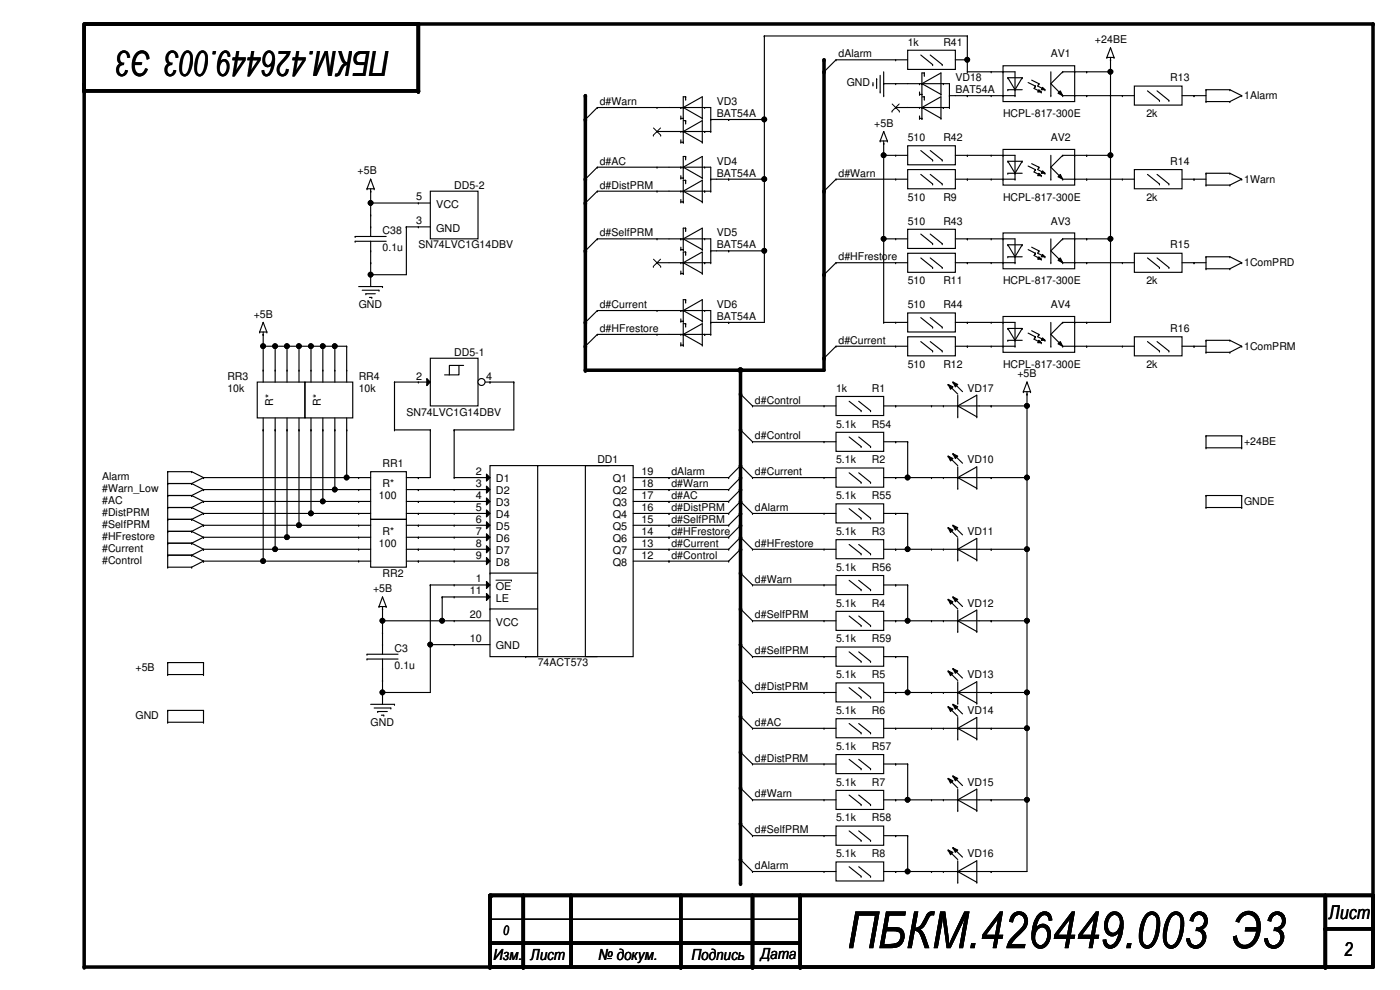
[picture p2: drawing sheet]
<svg xmlns="http://www.w3.org/2000/svg" width="420mm" height="297mm" viewBox="0 0 420 297" stroke-linecap="round" stroke-linejoin="round" font-family="sans-serif">
<defs><g id="words">
<text font-size="15.4" x="254.2" y="284.5">ПБКМ.426449.003 Э3</text>
<text font-size="10.4" x="116.9" y="15.3" transform="rotate(180 116.9 15.3)">ПБКМ.426449.003 Э3</text>
<g font-size="5.7">
<text x="398.8" y="275.7">Лист</text>
<text x="403.3" y="286.8">2</text>
</g>
<g font-size="4.6">
<text x="228.3" y="287.7">Дата</text>
<text x="148.1" y="288">Изм. Лист</text>
<text x="179.6" y="288">№ докум.</text>
<text x="207.5" y="288">Подпись</text>
</g>
<text font-size="3.9" x="151" y="280.5">0</text>
<g font-size="3.2">
<text x="251.6" y="17.2">dAlarm</text>
<text x="272.4" y="13.7">1k</text>
<text x="283.1" y="13.7">R41</text>
<text x="315.4" y="17.2">AV1</text>
<text x="328.6" y="13">+24BE</text>
<text x="254.1" y="25.8">GND</text>
<text x="286.7" y="24.4">VD18</text>
<text x="286.7" y="28">BAT54A</text>
<text x="351.2" y="24.4">R13</text>
<text x="373.4" y="29.8">1Alarm</text>
<text x="180" y="31.5">d#Warn</text>
<text x="215.1" y="31.6">VD3</text>
<text x="215.1" y="35.1">BAT54A</text>
<text x="301" y="35.1">HCPL-817-300E</text>
<text x="344" y="35.1">2k</text>
<text x="262.4" y="38">+5B</text>
<text x="272.4" y="42.3">510</text>
<text x="283.1" y="42.3">R42</text>
<text x="315.4" y="42.3">AV2</text>
<text x="107.3" y="52.3">+5B</text>
<text x="180" y="49.4">d#AC</text>
<text x="215.1" y="49.5">VD4</text>
<text x="215.1" y="53">BAT54A</text>
<text x="251.6" y="53">d#Warn</text>
<text x="351.2" y="49.5">R14</text>
<text x="136.3" y="56.6">DD5-2</text>
<text x="180" y="56.6">d#DistPRM</text>
<text x="373.4" y="54.9">1Warn</text>
<text x="124.9" y="60.2">5</text>
<text x="130.9" y="62.4">VCC</text>
<text x="272.4" y="60.2">510</text>
<text x="283.1" y="60.2">R9</text>
<text x="301" y="60.2">HCPL-817-300E</text>
<text x="344" y="60.2">2k</text>
<text x="114.8" y="70.2">C38</text>
<text x="124.9" y="67.3">3</text>
<text x="130.9" y="69.5">GND</text>
<text x="180" y="71">d#SelfPRM</text>
<text x="215.1" y="71">VD5</text>
<text x="272.4" y="67.4">510</text>
<text x="283.1" y="67.4">R43</text>
<text x="315.4" y="67.4">AV3</text>
<text x="114.8" y="75.3">0.1u</text>
<text x="125.5" y="74.5">SN74LVC1G14DBV</text>
<text x="215.1" y="74.5">BAT54A</text>
<text x="351.2" y="74.5">R15</text>
<text x="251.6" y="78.1">d#HFrestore</text>
<text x="373.4" y="79.9">1ComPRD</text>
<text x="272.4" y="85.3">510</text>
<text x="283.1" y="85.3">R11</text>
<text x="301" y="85.3">HCPL-817-300E</text>
<text x="344" y="85.3">2k</text>
<text x="76.1" y="95.3">+5B</text>
<text x="107.6" y="92.5">GND</text>
<text x="180" y="92.5">d#Current</text>
<text x="215.1" y="92.5">VD6</text>
<text x="272.4" y="92.5">510</text>
<text x="283.1" y="92.5">R44</text>
<text x="315.4" y="92.5">AV4</text>
<text x="180" y="99.6">d#HFrestore</text>
<text x="215.1" y="96.1">BAT54A</text>
<text x="351.2" y="99.6">R16</text>
<text x="136.3" y="106.8">DD5-1</text>
<text x="251.6" y="103.2">d#Current</text>
<text x="373.4" y="105">1ComPRM</text>
<text x="68.2" y="114">RR3</text>
<text x="107.6" y="114">RR4</text>
<text x="124.9" y="113.9">2</text>
<text x="146" y="113.9">4</text>
<text x="272.4" y="110.4">510</text>
<text x="283.1" y="110.4">R12</text>
<text x="301" y="110.4">HCPL-817-300E</text>
<text x="305.3" y="113.2">+5B</text>
<text x="344" y="110.4">2k</text>
<text x="68.2" y="117.5">10k</text>
<text x="107.6" y="117.5">10k</text>
<text x="250.9" y="117.5">1k</text>
<text x="261.7" y="117.5">R1</text>
<text x="290.3" y="117.5">VD17</text>
<text x="81.9" y="121.8" transform="rotate(-90 81.9 121.8)">R*</text>
<text x="96.3" y="121.8" transform="rotate(-90 96.3 121.8)">R*</text>
<text x="122" y="124.7">SN74LVC1G14DBV</text>
<text x="226.6" y="121.1">d#Control</text>
<text x="226.6" y="131.8">d#Control</text>
<text x="250.9" y="128.3">5.1k</text>
<text x="261.7" y="128.3">R54</text>
<text x="373.4" y="133.6">+24BE</text>
<text x="114.8" y="140.1">RR1</text>
<text x="142.8" y="142.5">2</text>
<text x="179.3" y="139">DD1</text>
<text x="192.5" y="142.5">19</text>
<text x="201.5" y="142.6">dAlarm</text>
<text x="226.6" y="142.6">d#Current</text>
<text x="250.9" y="139">5.1k</text>
<text x="261.7" y="139">R2</text>
<text x="290.3" y="139">VD10</text>
<text x="30.6" y="144">Alarm</text>
<text x="30.6" y="147.6">#Warn_Low</text>
<text x="113.7" y="149.8">100</text>
<text x="114.8" y="146.2">R*</text>
<text x="142.8" y="146.1">3</text>
<text x="142.8" y="149.7">4</text>
<text x="148.8" y="144.7">D1</text>
<text x="148.8" y="148.3">D2</text>
<text x="184" y="144.7">Q1</text>
<text x="184" y="148.3">Q2</text>
<text x="192.5" y="146.1">18</text>
<text x="192.5" y="149.7">17</text>
<text x="201.5" y="146.2">d#Warn</text>
<text x="201.5" y="149.7">d#AC</text>
<text x="250.9" y="149.8">5.1k</text>
<text x="261.7" y="149.8">R55</text>
<text x="30.6" y="151.2">#AC</text>
<text x="30.6" y="154.8">#DistPRM</text>
<text x="142.8" y="153.3">5</text>
<text x="148.8" y="151.9">D3</text>
<text x="148.8" y="155.5">D4</text>
<text x="184" y="151.9">Q3</text>
<text x="184" y="155.5">Q4</text>
<text x="192.5" y="153.3">16</text>
<text x="201.5" y="153.3">d#DistPRM</text>
<text x="226.6" y="153.3">dAlarm</text>
<text x="373.4" y="151.6">GNDE</text>
<text x="30.6" y="158.4">#SelfPRM</text>
<text x="30.6" y="161.9">#HFrestore</text>
<text x="114.8" y="160.5">R*</text>
<text x="142.8" y="156.8">6</text>
<text x="142.8" y="160.4">7</text>
<text x="148.8" y="159">D5</text>
<text x="184" y="159">Q5</text>
<text x="192.5" y="156.8">15</text>
<text x="192.5" y="160.4">14</text>
<text x="201.5" y="156.9">d#SelfPRM</text>
<text x="201.5" y="160.5">d#HFrestore</text>
<text x="250.9" y="160.5">5.1k</text>
<text x="261.7" y="160.5">R3</text>
<text x="290.3" y="160.5">VD11</text>
<text x="30.6" y="165.5">#Current</text>
<text x="113.7" y="164.1">100</text>
<text x="142.8" y="164">8</text>
<text x="142.8" y="167.6">9</text>
<text x="148.8" y="162.6">D6</text>
<text x="148.8" y="166.2">D7</text>
<text x="184" y="162.6">Q6</text>
<text x="184" y="166.2">Q7</text>
<text x="192.5" y="164">13</text>
<text x="192.5" y="167.6">12</text>
<text x="201.5" y="164.1">d#Current</text>
<text x="201.5" y="167.6">d#Control</text>
<text x="226.6" y="164.1">d#HFrestore</text>
<text x="30.6" y="169.1">#Control</text>
<text x="114.8" y="173.1">RR2</text>
<text x="148.8" y="169.8">D8</text>
<text x="184" y="169.8">Q8</text>
<text x="250.9" y="171.2">5.1k</text>
<text x="261.7" y="171.2">R56</text>
<text x="112" y="177.7">+5B</text>
<text x="141" y="178.4">11</text>
<text x="142.8" y="174.8">1</text>
<text x="148.8" y="177">OE</text>
<text x="226.6" y="174.8">d#Warn</text>
<text x="141" y="185.5">20</text>
<text x="148.8" y="180.6">LE</text>
<text x="226.6" y="185.5">d#SelfPRM</text>
<text x="250.9" y="182">5.1k</text>
<text x="261.7" y="182">R4</text>
<text x="290.3" y="182">VD12</text>
<text x="148.8" y="187.7">VCC</text>
<text x="118.4" y="195.6">C3</text>
<text x="141" y="192.7">10</text>
<text x="148.8" y="194.9">GND</text>
<text x="226.6" y="196.3">d#SelfPRM</text>
<text x="250.9" y="192.7">5.1k</text>
<text x="261.7" y="192.7">R59</text>
<text x="40.7" y="201.3">+5B</text>
<text x="118.4" y="200.6">0.1u</text>
<text x="161.4" y="199.9">74ACT573</text>
<text x="250.9" y="203.5">5.1k</text>
<text x="261.7" y="203.5">R5</text>
<text x="290.3" y="203.5">VD13</text>
<text x="226.6" y="207.1">d#DistPRM</text>
<text x="40.7" y="215.6">GND</text>
<text x="250.9" y="214.2">5.1k</text>
<text x="261.7" y="214.2">R6</text>
<text x="290.3" y="214.2">VD14</text>
<text x="111.2" y="217.8">GND</text>
<text x="226.6" y="217.8">d#AC</text>
<text x="250.9" y="225">5.1k</text>
<text x="261.7" y="225">R57</text>
<text x="226.6" y="228.5">d#DistPRM</text>
<text x="226.6" y="239.3">d#Warn</text>
<text x="250.9" y="235.7">5.1k</text>
<text x="261.7" y="235.7">R7</text>
<text x="290.3" y="235.7">VD15</text>
<text x="226.6" y="250">d#SelfPRM</text>
<text x="250.9" y="246.5">5.1k</text>
<text x="261.7" y="246.5">R58</text>
<text x="250.9" y="257.2">5.1k</text>
<text x="261.7" y="257.2">R8</text>
<text x="290.3" y="257.2">VD16</text>
<text x="226.6" y="260.8">dAlarm</text>
</g>
</g></defs>
<g fill="none" stroke="#000" stroke-width="1.1">
<path d="M25.3 7.2h386.8v283h-386.8v-282.6M125.5 7.2v20.1h-100.2M247.3 17.9v93.2h-71.6v-82.4M222.2 111.1v153.9M147.1 268.6v21.6M147.4 268.6h264.7M157 268.6v21.6M171.4 268.6v21.2M204.3 268.6v21.6M225.8 268.6v21.6M240.1 268.6v21.6M397.8 278.7h14.3"/>
<path d="M397.8 268.6v21.6M147.1 283h93"/>
</g>
<g fill="#000">
<circle cx="125.5" cy="7.2" r=".53"/>
<circle cx="229.4" cy="10.8" r=".17"/>
<circle cx="247.3" cy="17.9" r=".53"/>
<circle cx="250.9" cy="17.9" r=".17"/>
<circle cx="268.8" cy="17.9" r=".17"/>
<circle cx="279.9" cy="19.4" r=".17"/>
<circle cx="282.8" cy="19.4" r=".17"/>
<circle cx="290.3" cy="17.9" r=".17"/>
<circle cx="290.3" cy="10.8" r=".17"/>
<circle cx="332.2" cy="17.2" r=".17"/>
<circle cx="333.3" cy="17.9" r=".17"/>
<circle cx="333.3" cy="14.4" r=".17"/>
<circle cx="334.3" cy="17.2" r=".17"/>
<circle cx="412.1" cy="7.2" r=".53"/>
<circle cx="25.3" cy="25.1" r=".53"/>
<circle cx="25.3" cy="27.3" r=".53"/>
<circle cx="125.5" cy="27.3" r=".53"/>
<circle cx="175.7" cy="28.7" r=".53"/>
<circle cx="175.7" cy="35.9" r=".53"/>
<circle cx="175.7" cy="35.9" r=".17"/>
<circle cx="179.3" cy="32.3" r=".17"/>
<circle cx="197.2" cy="32.3" r=".17"/>
<circle cx="197.2" cy="39.5" r=".17"/>
<circle cx="204.3" cy="35.5" r=".17"/>
<circle cx="204.3" cy="39.5" r=".17"/>
<circle cx="204.3" cy="32.3" r=".17"/>
<circle cx="205.1" cy="32.3" r=".17"/>
<circle cx="205.1" cy="35.5" r=".17"/>
<circle cx="205.1" cy="39.5" r=".17"/>
<circle cx="205.8" cy="36.2" r=".17"/>
<circle cx="205.8" cy="36.9" r=".17"/>
<circle cx="205.8" cy="29" r=".17"/>
<circle cx="205.8" cy="29.8" r=".17"/>
<circle cx="210.8" cy="35.5" r=".17"/>
<circle cx="211.5" cy="39.5" r=".17"/>
<circle cx="211.5" cy="32.3" r=".17"/>
<circle cx="213.3" cy="35.9" r=".17"/>
<circle cx="213.3" cy="39.5" r=".17"/>
<circle cx="218.7" cy="35.9" r=".17"/>
<circle cx="229.4" cy="35.9" r=".17"/>
<circle cx="247.3" cy="21.5" r=".53"/>
<circle cx="247.3" cy="21.5" r=".17"/>
<circle cx="262" cy="25.5" r=".17"/>
<circle cx="263.1" cy="23.7" r=".17"/>
<circle cx="264.1" cy="27.6" r=".17"/>
<circle cx="265.2" cy="39.5" r=".17"/>
<circle cx="265.2" cy="25.1" r=".17"/>
<circle cx="265.2" cy="28.7" r=".17"/>
<circle cx="268.8" cy="32.3" r=".17"/>
<circle cx="268.8" cy="25.1" r=".17"/>
<circle cx="276" cy="25.1" r=".17"/>
<circle cx="276" cy="28.3" r=".17"/>
<circle cx="276" cy="32.3" r=".17"/>
<circle cx="276" cy="35.5" r=".17"/>
<circle cx="276.7" cy="28.3" r=".17"/>
<circle cx="276.7" cy="32.3" r=".17"/>
<circle cx="276.7" cy="25.1" r=".17"/>
<circle cx="276.7" cy="35.5" r=".17"/>
<circle cx="277.4" cy="21.9" r=".17"/>
<circle cx="277.4" cy="29.8" r=".17"/>
<circle cx="277.4" cy="22.6" r=".17"/>
<circle cx="277.4" cy="29" r=".17"/>
<circle cx="282.4" cy="28.3" r=".17"/>
<circle cx="282.4" cy="35.5" r=".17"/>
<circle cx="283.1" cy="32.3" r=".17"/>
<circle cx="283.1" cy="25.1" r=".17"/>
<circle cx="284.9" cy="32.3" r=".17"/>
<circle cx="284.9" cy="28.7" r=".17"/>
<circle cx="290.3" cy="28.7" r=".17"/>
<circle cx="290.3" cy="21.5" r=".17"/>
<circle cx="297.5" cy="28.7" r=".17"/>
<circle cx="297.5" cy="21.5" r=".17"/>
<circle cx="301" cy="28.7" r=".17"/>
<circle cx="301" cy="21.5" r=".17"/>
<circle cx="302.5" cy="23.3" r=".17"/>
<circle cx="302.5" cy="26.9" r=".17"/>
<circle cx="304.6" cy="28.7" r=".17"/>
<circle cx="304.6" cy="26.9" r=".17"/>
<circle cx="306.8" cy="23.3" r=".17"/>
<circle cx="310.7" cy="25.8" r=".17"/>
<circle cx="311.8" cy="25.1" r=".17"/>
<circle cx="312.5" cy="27.6" r=".17"/>
<circle cx="313.6" cy="26.9" r=".17"/>
<circle cx="315.4" cy="28.7" r=".17"/>
<circle cx="318.9" cy="28.7" r=".17"/>
<circle cx="318.9" cy="21.5" r=".17"/>
<circle cx="322.5" cy="28.7" r=".17"/>
<circle cx="322.5" cy="21.5" r=".17"/>
<circle cx="326.1" cy="28.7" r=".17"/>
<circle cx="326.1" cy="21.5" r=".17"/>
<circle cx="333.3" cy="21.5" r=".17"/>
<circle cx="336.8" cy="28.7" r=".17"/>
<circle cx="348" cy="30.1" r=".17"/>
<circle cx="350.8" cy="30.1" r=".17"/>
<circle cx="358.3" cy="28.7" r=".17"/>
<circle cx="361.9" cy="26.9" r=".17"/>
<circle cx="361.9" cy="30.5" r=".17"/>
<circle cx="369.1" cy="26.9" r=".17"/>
<circle cx="369.1" cy="30.5" r=".17"/>
<circle cx="372.6" cy="28.7" r=".17"/>
<circle cx="110.1" cy="56.6" r=".17"/>
<circle cx="111.2" cy="57.4" r=".17"/>
<circle cx="111.2" cy="53.8" r=".17"/>
<circle cx="112.3" cy="56.6" r=".17"/>
<circle cx="175.7" cy="53.8" r=".53"/>
<circle cx="175.7" cy="53.8" r=".17"/>
<circle cx="179.3" cy="50.2" r=".17"/>
<circle cx="179.3" cy="57.4" r=".17"/>
<circle cx="197.2" cy="50.2" r=".17"/>
<circle cx="197.2" cy="57.4" r=".17"/>
<circle cx="204.3" cy="50.2" r=".17"/>
<circle cx="204.3" cy="42.7" r=".17"/>
<circle cx="204.3" cy="57.4" r=".17"/>
<circle cx="204.3" cy="53.4" r=".17"/>
<circle cx="205.1" cy="42.7" r=".17"/>
<circle cx="205.1" cy="50.2" r=".17"/>
<circle cx="205.1" cy="53.4" r=".17"/>
<circle cx="205.1" cy="57.4" r=".17"/>
<circle cx="205.8" cy="47.7" r=".17"/>
<circle cx="205.8" cy="54.1" r=".17"/>
<circle cx="205.8" cy="46.9" r=".17"/>
<circle cx="205.8" cy="54.8" r=".17"/>
<circle cx="210.8" cy="42.7" r=".17"/>
<circle cx="210.8" cy="53.4" r=".17"/>
<circle cx="211.5" cy="57.4" r=".17"/>
<circle cx="211.5" cy="50.2" r=".17"/>
<circle cx="213.3" cy="53.8" r=".17"/>
<circle cx="213.3" cy="57.4" r=".17"/>
<circle cx="218.7" cy="53.8" r=".17"/>
<circle cx="229.4" cy="53.8" r=".17"/>
<circle cx="247.3" cy="57.4" r=".53"/>
<circle cx="247.3" cy="57.4" r=".17"/>
<circle cx="250.9" cy="53.8" r=".17"/>
<circle cx="264.1" cy="42.3" r=".17"/>
<circle cx="265.2" cy="43" r=".17"/>
<circle cx="265.2" cy="46.6" r=".17"/>
<circle cx="266.3" cy="42.3" r=".17"/>
<circle cx="268.8" cy="53.8" r=".17"/>
<circle cx="268.8" cy="46.6" r=".17"/>
<circle cx="279.9" cy="55.2" r=".17"/>
<circle cx="279.9" cy="48" r=".17"/>
<circle cx="282.8" cy="55.2" r=".17"/>
<circle cx="282.8" cy="48" r=".17"/>
<circle cx="290.3" cy="53.8" r=".17"/>
<circle cx="290.3" cy="46.6" r=".17"/>
<circle cx="297.5" cy="53.8" r=".17"/>
<circle cx="297.5" cy="46.6" r=".17"/>
<circle cx="301" cy="46.6" r=".17"/>
<circle cx="301" cy="53.8" r=".17"/>
<circle cx="302.5" cy="48.4" r=".17"/>
<circle cx="302.5" cy="52" r=".17"/>
<circle cx="304.6" cy="53.8" r=".17"/>
<circle cx="304.6" cy="52" r=".17"/>
<circle cx="306.8" cy="48.4" r=".17"/>
<circle cx="310.7" cy="50.9" r=".17"/>
<circle cx="311.8" cy="50.2" r=".17"/>
<circle cx="312.5" cy="52.7" r=".17"/>
<circle cx="313.6" cy="52" r=".17"/>
<circle cx="315.4" cy="53.8" r=".17"/>
<circle cx="318.9" cy="46.6" r=".17"/>
<circle cx="318.9" cy="53.8" r=".17"/>
<circle cx="322.5" cy="53.8" r=".17"/>
<circle cx="322.5" cy="46.6" r=".17"/>
<circle cx="326.1" cy="53.8" r=".17"/>
<circle cx="326.1" cy="46.6" r=".17"/>
<circle cx="333.3" cy="46.6" r=".17"/>
<circle cx="336.8" cy="53.8" r=".17"/>
<circle cx="348" cy="55.2" r=".17"/>
<circle cx="350.8" cy="55.2" r=".17"/>
<circle cx="358.3" cy="53.8" r=".17"/>
<circle cx="361.9" cy="55.5" r=".17"/>
<circle cx="361.9" cy="52" r=".17"/>
<circle cx="369.1" cy="52" r=".17"/>
<circle cx="369.1" cy="55.5" r=".17"/>
<circle cx="372.6" cy="53.8" r=".17"/>
<circle cx="106.6" cy="72.4" r=".17"/>
<circle cx="106.6" cy="71" r=".17"/>
<circle cx="111.2" cy="78.8" r=".17"/>
<circle cx="111.2" cy="75.3" r=".17"/>
<circle cx="111.2" cy="60.9" r=".17"/>
<circle cx="111.2" cy="68.1" r=".17"/>
<circle cx="111.2" cy="64.5" r=".17"/>
<circle cx="122" cy="68.1" r=".17"/>
<circle cx="125.5" cy="68.1" r=".17"/>
<circle cx="125.5" cy="60.9" r=".17"/>
<circle cx="175.7" cy="60.9" r=".17"/>
<circle cx="175.7" cy="75.3" r=".17"/>
<circle cx="175.7" cy="60.9" r=".53"/>
<circle cx="175.7" cy="75.3" r=".53"/>
<circle cx="179.3" cy="71.7" r=".17"/>
<circle cx="197.2" cy="71.7" r=".17"/>
<circle cx="197.2" cy="78.8" r=".17"/>
<circle cx="204.3" cy="60.6" r=".17"/>
<circle cx="204.3" cy="78.8" r=".17"/>
<circle cx="204.3" cy="71.7" r=".17"/>
<circle cx="204.3" cy="74.9" r=".17"/>
<circle cx="205.1" cy="71.7" r=".17"/>
<circle cx="205.1" cy="74.9" r=".17"/>
<circle cx="205.1" cy="78.8" r=".17"/>
<circle cx="205.1" cy="60.6" r=".17"/>
<circle cx="205.8" cy="76.3" r=".17"/>
<circle cx="205.8" cy="69.2" r=".17"/>
<circle cx="205.8" cy="75.6" r=".17"/>
<circle cx="205.8" cy="68.5" r=".17"/>
<circle cx="210.8" cy="60.6" r=".17"/>
<circle cx="210.8" cy="74.9" r=".17"/>
<circle cx="211.5" cy="71.7" r=".17"/>
<circle cx="211.5" cy="78.8" r=".17"/>
<circle cx="213.3" cy="78.8" r=".17"/>
<circle cx="213.3" cy="75.3" r=".17"/>
<circle cx="218.7" cy="75.3" r=".17"/>
<circle cx="229.4" cy="75.3" r=".17"/>
<circle cx="250.9" cy="78.8" r=".17"/>
<circle cx="265.2" cy="71.7" r=".17"/>
<circle cx="268.8" cy="71.7" r=".17"/>
<circle cx="268.8" cy="78.8" r=".17"/>
<circle cx="279.9" cy="73.1" r=".17"/>
<circle cx="282.8" cy="73.1" r=".17"/>
<circle cx="290.3" cy="78.8" r=".17"/>
<circle cx="290.3" cy="71.7" r=".17"/>
<circle cx="297.5" cy="78.8" r=".17"/>
<circle cx="297.5" cy="71.7" r=".17"/>
<circle cx="301" cy="71.7" r=".17"/>
<circle cx="301" cy="78.8" r=".17"/>
<circle cx="302.5" cy="73.4" r=".17"/>
<circle cx="302.5" cy="77" r=".17"/>
<circle cx="304.6" cy="78.8" r=".17"/>
<circle cx="304.6" cy="77" r=".17"/>
<circle cx="306.8" cy="73.4" r=".17"/>
<circle cx="310.7" cy="76" r=".17"/>
<circle cx="311.8" cy="75.3" r=".17"/>
<circle cx="312.5" cy="77.8" r=".17"/>
<circle cx="313.6" cy="77" r=".17"/>
<circle cx="315.4" cy="78.8" r=".17"/>
<circle cx="318.9" cy="78.8" r=".17"/>
<circle cx="318.9" cy="71.7" r=".17"/>
<circle cx="322.5" cy="78.8" r=".17"/>
<circle cx="322.5" cy="71.7" r=".17"/>
<circle cx="326.1" cy="78.8" r=".17"/>
<circle cx="326.1" cy="71.7" r=".17"/>
<circle cx="333.3" cy="71.7" r=".17"/>
<circle cx="336.8" cy="78.8" r=".17"/>
<circle cx="358.3" cy="78.8" r=".17"/>
<circle cx="361.9" cy="77" r=".17"/>
<circle cx="369.1" cy="77" r=".17"/>
<circle cx="372.6" cy="78.8" r=".17"/>
<circle cx="77.9" cy="99.6" r=".17"/>
<circle cx="79" cy="96.7" r=".17"/>
<circle cx="80.1" cy="99.6" r=".17"/>
<circle cx="109.8" cy="88.1" r=".17"/>
<circle cx="111.2" cy="82.4" r=".17"/>
<circle cx="111.6" cy="89.2" r=".17"/>
<circle cx="113.7" cy="87.1" r=".17"/>
<circle cx="114.8" cy="86" r=".17"/>
<circle cx="175.7" cy="96.7" r=".17"/>
<circle cx="175.7" cy="96.7" r=".53"/>
<circle cx="179.3" cy="93.2" r=".17"/>
<circle cx="197.2" cy="93.2" r=".17"/>
<circle cx="204.3" cy="82" r=".17"/>
<circle cx="204.3" cy="96.4" r=".17"/>
<circle cx="204.3" cy="93.2" r=".17"/>
<circle cx="205.1" cy="82" r=".17"/>
<circle cx="205.1" cy="93.2" r=".17"/>
<circle cx="205.1" cy="96.4" r=".17"/>
<circle cx="205.8" cy="90.6" r=".17"/>
<circle cx="205.8" cy="89.9" r=".17"/>
<circle cx="205.8" cy="97.8" r=".17"/>
<circle cx="205.8" cy="97.1" r=".17"/>
<circle cx="210.8" cy="82" r=".17"/>
<circle cx="210.8" cy="96.4" r=".17"/>
<circle cx="211.5" cy="93.2" r=".17"/>
<circle cx="213.3" cy="96.7" r=".17"/>
<circle cx="218.7" cy="96.7" r=".17"/>
<circle cx="247.3" cy="82.4" r=".53"/>
<circle cx="247.3" cy="82.4" r=".17"/>
<circle cx="265.2" cy="96.7" r=".17"/>
<circle cx="268.8" cy="96.7" r=".17"/>
<circle cx="279.9" cy="98.2" r=".17"/>
<circle cx="279.9" cy="80.3" r=".17"/>
<circle cx="282.8" cy="98.2" r=".17"/>
<circle cx="282.8" cy="80.3" r=".17"/>
<circle cx="290.3" cy="96.7" r=".17"/>
<circle cx="297.5" cy="96.7" r=".17"/>
<circle cx="301" cy="96.7" r=".17"/>
<circle cx="302.5" cy="98.6" r=".17"/>
<circle cx="306.8" cy="98.6" r=".17"/>
<circle cx="318.9" cy="96.7" r=".17"/>
<circle cx="322.5" cy="96.7" r=".17"/>
<circle cx="326.1" cy="96.7" r=".17"/>
<circle cx="348" cy="80.3" r=".17"/>
<circle cx="350.8" cy="80.3" r=".17"/>
<circle cx="361.9" cy="80.6" r=".17"/>
<circle cx="369.1" cy="80.6" r=".17"/>
<circle cx="79" cy="103.9" r=".17"/>
<circle cx="79" cy="100.3" r=".17"/>
<circle cx="79" cy="111.1" r=".17"/>
<circle cx="82.6" cy="103.9" r=".17"/>
<circle cx="82.6" cy="111.1" r=".17"/>
<circle cx="86.1" cy="103.9" r=".17"/>
<circle cx="86.1" cy="111.1" r=".17"/>
<circle cx="89.7" cy="103.9" r=".17"/>
<circle cx="89.7" cy="111.1" r=".17"/>
<circle cx="93.3" cy="103.9" r=".17"/>
<circle cx="93.3" cy="111.1" r=".17"/>
<circle cx="96.9" cy="103.9" r=".17"/>
<circle cx="96.9" cy="111.1" r=".17"/>
<circle cx="100.5" cy="103.9" r=".17"/>
<circle cx="100.5" cy="111.1" r=".17"/>
<circle cx="104" cy="111.1" r=".17"/>
<circle cx="104" cy="103.9" r=".17"/>
<circle cx="118.4" cy="114.6" r=".17"/>
<circle cx="125.5" cy="114.6" r=".17"/>
<circle cx="147.1" cy="114.6" r=".17"/>
<circle cx="154.2" cy="114.6" r=".17"/>
<circle cx="175.7" cy="103.9" r=".53"/>
<circle cx="175.7" cy="111.1" r=".53"/>
<circle cx="175.7" cy="103.9" r=".17"/>
<circle cx="179.3" cy="100.3" r=".17"/>
<circle cx="197.2" cy="100.3" r=".17"/>
<circle cx="204.3" cy="103.5" r=".17"/>
<circle cx="204.3" cy="100.3" r=".17"/>
<circle cx="205.1" cy="103.5" r=".17"/>
<circle cx="205.1" cy="100.3" r=".17"/>
<circle cx="210.8" cy="103.5" r=".17"/>
<circle cx="211.5" cy="100.3" r=".17"/>
<circle cx="213.3" cy="100.3" r=".17"/>
<circle cx="222.2" cy="118.2" r=".53"/>
<circle cx="222.2" cy="111.1" r=".53"/>
<circle cx="222.2" cy="118.2" r=".17"/>
<circle cx="247.3" cy="107.5" r=".17"/>
<circle cx="247.3" cy="107.5" r=".53"/>
<circle cx="250.9" cy="103.9" r=".17"/>
<circle cx="268.8" cy="103.9" r=".17"/>
<circle cx="279.9" cy="105.3" r=".17"/>
<circle cx="282.8" cy="105.3" r=".17"/>
<circle cx="284.6" cy="115.4" r=".17"/>
<circle cx="286" cy="114.6" r=".17"/>
<circle cx="290.3" cy="103.9" r=".17"/>
<circle cx="297.5" cy="103.9" r=".17"/>
<circle cx="301" cy="103.9" r=".17"/>
<circle cx="302.5" cy="102.1" r=".17"/>
<circle cx="304.6" cy="103.9" r=".17"/>
<circle cx="304.6" cy="102.1" r=".17"/>
<circle cx="307.1" cy="117.5" r=".17"/>
<circle cx="308.2" cy="118.2" r=".17"/>
<circle cx="308.2" cy="114.6" r=".17"/>
<circle cx="309.3" cy="117.5" r=".17"/>
<circle cx="310.7" cy="101" r=".17"/>
<circle cx="311.8" cy="100.3" r=".17"/>
<circle cx="312.5" cy="102.8" r=".17"/>
<circle cx="313.6" cy="102.1" r=".17"/>
<circle cx="315.4" cy="103.9" r=".17"/>
<circle cx="318.9" cy="103.9" r=".17"/>
<circle cx="322.5" cy="103.9" r=".17"/>
<circle cx="326.1" cy="103.9" r=".17"/>
<circle cx="336.8" cy="103.9" r=".17"/>
<circle cx="348" cy="105.3" r=".17"/>
<circle cx="350.8" cy="105.3" r=".17"/>
<circle cx="358.3" cy="103.9" r=".17"/>
<circle cx="361.9" cy="102.1" r=".17"/>
<circle cx="361.9" cy="105.7" r=".17"/>
<circle cx="369.1" cy="102.1" r=".17"/>
<circle cx="369.1" cy="105.7" r=".17"/>
<circle cx="372.6" cy="103.9" r=".17"/>
<circle cx="79" cy="129" r=".17"/>
<circle cx="82.6" cy="129" r=".17"/>
<circle cx="86.1" cy="129" r=".17"/>
<circle cx="89.7" cy="129" r=".17"/>
<circle cx="93.3" cy="129" r=".17"/>
<circle cx="96.9" cy="129" r=".17"/>
<circle cx="100.5" cy="129" r=".17"/>
<circle cx="104" cy="129" r=".17"/>
<circle cx="118.4" cy="129" r=".17"/>
<circle cx="129.1" cy="129" r=".17"/>
<circle cx="136.3" cy="129" r=".17"/>
<circle cx="161.4" cy="139.7" r=".17"/>
<circle cx="222.2" cy="139.7" r=".53"/>
<circle cx="222.2" cy="129" r=".53"/>
<circle cx="222.2" cy="139.7" r=".17"/>
<circle cx="222.2" cy="129" r=".17"/>
<circle cx="225.8" cy="132.5" r=".17"/>
<circle cx="225.8" cy="121.8" r=".17"/>
<circle cx="247.3" cy="132.5" r=".17"/>
<circle cx="247.3" cy="121.8" r=".17"/>
<circle cx="258.4" cy="134" r=".17"/>
<circle cx="258.4" cy="123.2" r=".17"/>
<circle cx="261.3" cy="123.2" r=".17"/>
<circle cx="261.3" cy="134" r=".17"/>
<circle cx="268.8" cy="121.8" r=".17"/>
<circle cx="268.8" cy="132.5" r=".17"/>
<circle cx="272.4" cy="132.5" r=".17"/>
<circle cx="279.6" cy="121.8" r=".17"/>
<circle cx="283.1" cy="121.8" r=".17"/>
<circle cx="284.6" cy="136.9" r=".17"/>
<circle cx="286" cy="136.1" r=".17"/>
<circle cx="287.4" cy="121.8" r=".17"/>
<circle cx="287.4" cy="125.1" r=".17"/>
<circle cx="293.1" cy="125.1" r=".17"/>
<circle cx="297.5" cy="121.8" r=".17"/>
<circle cx="308.2" cy="121.8" r=".17"/>
<circle cx="361.9" cy="130.8" r=".17"/>
<circle cx="361.9" cy="134.4" r=".17"/>
<circle cx="372.6" cy="130.8" r=".17"/>
<circle cx="372.6" cy="134.4" r=".17"/>
<circle cx="50.3" cy="145.1" r=".17"/>
<circle cx="50.3" cy="155.8" r=".17"/>
<circle cx="50.3" cy="148.7" r=".17"/>
<circle cx="50.3" cy="152.3" r=".17"/>
<circle cx="50.3" cy="159.4" r=".17"/>
<circle cx="50.3" cy="141.5" r=".17"/>
<circle cx="57.5" cy="145.1" r=".17"/>
<circle cx="57.5" cy="148.7" r=".17"/>
<circle cx="57.5" cy="152.3" r=".17"/>
<circle cx="57.5" cy="159.4" r=".17"/>
<circle cx="57.5" cy="141.5" r=".17"/>
<circle cx="57.5" cy="155.8" r=".17"/>
<circle cx="61.1" cy="143.3" r=".17"/>
<circle cx="61.1" cy="146.9" r=".17"/>
<circle cx="61.1" cy="150.5" r=".17"/>
<circle cx="61.1" cy="154.1" r=".17"/>
<circle cx="61.1" cy="157.6" r=".17"/>
<circle cx="89.7" cy="157.6" r=".17"/>
<circle cx="93.3" cy="154.1" r=".17"/>
<circle cx="96.9" cy="150.5" r=".17"/>
<circle cx="100.5" cy="146.9" r=".17"/>
<circle cx="104" cy="143.3" r=".17"/>
<circle cx="107.6" cy="157.6" r=".17"/>
<circle cx="107.6" cy="150.5" r=".17"/>
<circle cx="107.6" cy="143.3" r=".17"/>
<circle cx="107.6" cy="154.1" r=".17"/>
<circle cx="107.6" cy="146.9" r=".17"/>
<circle cx="125.5" cy="150.5" r=".17"/>
<circle cx="125.5" cy="154.1" r=".17"/>
<circle cx="125.5" cy="157.6" r=".17"/>
<circle cx="125.5" cy="146.9" r=".17"/>
<circle cx="125.5" cy="143.3" r=".17"/>
<circle cx="136.3" cy="143.3" r=".17"/>
<circle cx="136.3" cy="146.9" r=".17"/>
<circle cx="136.3" cy="157.6" r=".17"/>
<circle cx="136.3" cy="150.5" r=".17"/>
<circle cx="136.3" cy="154.1" r=".17"/>
<circle cx="200.8" cy="157.6" r=".17"/>
<circle cx="200.8" cy="143.3" r=".17"/>
<circle cx="200.8" cy="146.9" r=".17"/>
<circle cx="200.8" cy="150.5" r=".17"/>
<circle cx="200.8" cy="154.1" r=".17"/>
<circle cx="218.7" cy="146.9" r=".17"/>
<circle cx="218.7" cy="154.1" r=".17"/>
<circle cx="218.7" cy="143.3" r=".17"/>
<circle cx="218.7" cy="150.5" r=".17"/>
<circle cx="218.7" cy="157.6" r=".17"/>
<circle cx="222.2" cy="150.5" r=".53"/>
<circle cx="222.2" cy="143.3" r=".53"/>
<circle cx="222.2" cy="154.1" r=".53"/>
<circle cx="222.2" cy="157.6" r=".53"/>
<circle cx="222.2" cy="146.9" r=".53"/>
<circle cx="222.2" cy="150.5" r=".17"/>
<circle cx="225.8" cy="154.1" r=".17"/>
<circle cx="225.8" cy="143.3" r=".17"/>
<circle cx="247.3" cy="154.1" r=".17"/>
<circle cx="247.3" cy="143.3" r=".17"/>
<circle cx="258.4" cy="144.7" r=".17"/>
<circle cx="258.4" cy="155.5" r=".17"/>
<circle cx="261.3" cy="144.7" r=".17"/>
<circle cx="261.3" cy="155.5" r=".17"/>
<circle cx="268.8" cy="154.1" r=".17"/>
<circle cx="268.8" cy="143.3" r=".17"/>
<circle cx="272.4" cy="143.3" r=".17"/>
<circle cx="272.4" cy="154.1" r=".17"/>
<circle cx="279.6" cy="143.3" r=".17"/>
<circle cx="283.1" cy="143.3" r=".17"/>
<circle cx="284.6" cy="158.3" r=".17"/>
<circle cx="286" cy="157.6" r=".17"/>
<circle cx="287.4" cy="143.3" r=".17"/>
<circle cx="287.4" cy="146.5" r=".17"/>
<circle cx="293.1" cy="146.5" r=".17"/>
<circle cx="297.5" cy="143.3" r=".17"/>
<circle cx="308.2" cy="143.3" r=".17"/>
<circle cx="361.9" cy="152.3" r=".17"/>
<circle cx="361.9" cy="148.7" r=".17"/>
<circle cx="372.6" cy="148.7" r=".17"/>
<circle cx="372.6" cy="152.3" r=".17"/>
<circle cx="50.3" cy="166.6" r=".17"/>
<circle cx="50.3" cy="163" r=".17"/>
<circle cx="50.3" cy="170.2" r=".17"/>
<circle cx="57.5" cy="163" r=".17"/>
<circle cx="57.5" cy="170.2" r=".17"/>
<circle cx="57.5" cy="166.6" r=".17"/>
<circle cx="61.1" cy="164.8" r=".17"/>
<circle cx="61.1" cy="168.4" r=".17"/>
<circle cx="61.1" cy="161.2" r=".17"/>
<circle cx="79" cy="168.4" r=".17"/>
<circle cx="82.6" cy="164.8" r=".17"/>
<circle cx="86.1" cy="161.2" r=".17"/>
<circle cx="107.6" cy="168.4" r=".17"/>
<circle cx="107.6" cy="161.2" r=".17"/>
<circle cx="107.6" cy="164.8" r=".17"/>
<circle cx="114.8" cy="179.1" r=".17"/>
<circle cx="125.5" cy="168.4" r=".17"/>
<circle cx="125.5" cy="161.2" r=".17"/>
<circle cx="125.5" cy="164.8" r=".17"/>
<circle cx="129.1" cy="175.5" r=".17"/>
<circle cx="132.7" cy="179.1" r=".17"/>
<circle cx="136.3" cy="168.4" r=".17"/>
<circle cx="136.3" cy="175.5" r=".17"/>
<circle cx="136.3" cy="164.8" r=".17"/>
<circle cx="136.3" cy="161.2" r=".17"/>
<circle cx="136.3" cy="179.1" r=".17"/>
<circle cx="147.1" cy="172" r=".17"/>
<circle cx="200.8" cy="168.4" r=".17"/>
<circle cx="200.8" cy="161.2" r=".17"/>
<circle cx="200.8" cy="164.8" r=".17"/>
<circle cx="218.7" cy="168.4" r=".17"/>
<circle cx="218.7" cy="161.2" r=".17"/>
<circle cx="218.7" cy="164.8" r=".17"/>
<circle cx="222.2" cy="164.8" r=".53"/>
<circle cx="222.2" cy="172" r=".53"/>
<circle cx="222.2" cy="161.2" r=".53"/>
<circle cx="222.2" cy="161.2" r=".17"/>
<circle cx="222.2" cy="172" r=".17"/>
<circle cx="225.8" cy="164.8" r=".17"/>
<circle cx="225.8" cy="175.5" r=".17"/>
<circle cx="247.3" cy="164.8" r=".17"/>
<circle cx="247.3" cy="175.5" r=".17"/>
<circle cx="258.4" cy="177" r=".17"/>
<circle cx="258.4" cy="166.2" r=".17"/>
<circle cx="261.3" cy="166.2" r=".17"/>
<circle cx="261.3" cy="177" r=".17"/>
<circle cx="268.8" cy="164.8" r=".17"/>
<circle cx="268.8" cy="175.5" r=".17"/>
<circle cx="272.4" cy="175.5" r=".17"/>
<circle cx="272.4" cy="164.8" r=".17"/>
<circle cx="279.6" cy="164.8" r=".17"/>
<circle cx="283.1" cy="164.8" r=".17"/>
<circle cx="284.6" cy="179.8" r=".17"/>
<circle cx="286" cy="179.1" r=".17"/>
<circle cx="287.4" cy="164.8" r=".17"/>
<circle cx="287.4" cy="168" r=".17"/>
<circle cx="293.1" cy="168" r=".17"/>
<circle cx="297.5" cy="164.8" r=".17"/>
<circle cx="308.2" cy="164.8" r=".17"/>
<circle cx="50.3" cy="198.8" r=".17"/>
<circle cx="61.1" cy="198.8" r=".17"/>
<circle cx="110.1" cy="196.3" r=".17"/>
<circle cx="110.1" cy="197.7" r=".17"/>
<circle cx="113.7" cy="182" r=".17"/>
<circle cx="114.8" cy="182.7" r=".17"/>
<circle cx="114.8" cy="189.9" r=".17"/>
<circle cx="114.8" cy="186.3" r=".17"/>
<circle cx="114.8" cy="193.4" r=".17"/>
<circle cx="115.9" cy="182" r=".17"/>
<circle cx="129.1" cy="193.4" r=".17"/>
<circle cx="132.7" cy="186.3" r=".17"/>
<circle cx="136.3" cy="193.4" r=".17"/>
<circle cx="136.3" cy="186.3" r=".17"/>
<circle cx="147.1" cy="182.7" r=".17"/>
<circle cx="157.8" cy="197" r=".17"/>
<circle cx="222.2" cy="182.7" r=".17"/>
<circle cx="222.2" cy="193.4" r=".53"/>
<circle cx="222.2" cy="182.7" r=".53"/>
<circle cx="222.2" cy="193.4" r=".17"/>
<circle cx="225.8" cy="186.3" r=".17"/>
<circle cx="225.8" cy="197" r=".17"/>
<circle cx="247.3" cy="186.3" r=".17"/>
<circle cx="247.3" cy="197" r=".17"/>
<circle cx="258.4" cy="198.5" r=".17"/>
<circle cx="258.4" cy="187.7" r=".17"/>
<circle cx="261.3" cy="187.7" r=".17"/>
<circle cx="261.3" cy="198.5" r=".17"/>
<circle cx="268.8" cy="186.3" r=".17"/>
<circle cx="268.8" cy="197" r=".17"/>
<circle cx="272.4" cy="186.3" r=".17"/>
<circle cx="272.4" cy="197" r=".17"/>
<circle cx="279.6" cy="186.3" r=".17"/>
<circle cx="283.1" cy="186.3" r=".17"/>
<circle cx="287.4" cy="189.5" r=".17"/>
<circle cx="287.4" cy="186.3" r=".17"/>
<circle cx="293.1" cy="189.5" r=".17"/>
<circle cx="297.5" cy="186.3" r=".17"/>
<circle cx="308.2" cy="186.3" r=".17"/>
<circle cx="50.3" cy="213.1" r=".17"/>
<circle cx="50.3" cy="202.4" r=".17"/>
<circle cx="50.3" cy="216.7" r=".17"/>
<circle cx="61.1" cy="202.4" r=".17"/>
<circle cx="61.1" cy="213.1" r=".17"/>
<circle cx="61.1" cy="216.7" r=".17"/>
<circle cx="113.4" cy="213.5" r=".17"/>
<circle cx="114.8" cy="207.8" r=".17"/>
<circle cx="114.8" cy="200.6" r=".17"/>
<circle cx="114.8" cy="204.2" r=".17"/>
<circle cx="115.2" cy="214.6" r=".17"/>
<circle cx="117.3" cy="212.4" r=".17"/>
<circle cx="118.4" cy="211.3" r=".17"/>
<circle cx="222.2" cy="214.9" r=".53"/>
<circle cx="222.2" cy="204.2" r=".53"/>
<circle cx="222.2" cy="214.9" r=".17"/>
<circle cx="222.2" cy="204.2" r=".17"/>
<circle cx="225.8" cy="207.8" r=".17"/>
<circle cx="225.8" cy="218.5" r=".17"/>
<circle cx="247.3" cy="207.8" r=".17"/>
<circle cx="247.3" cy="218.5" r=".17"/>
<circle cx="258.4" cy="209.2" r=".17"/>
<circle cx="258.4" cy="219.9" r=".17"/>
<circle cx="261.3" cy="209.2" r=".17"/>
<circle cx="261.3" cy="219.9" r=".17"/>
<circle cx="268.8" cy="207.8" r=".17"/>
<circle cx="268.8" cy="218.5" r=".17"/>
<circle cx="272.4" cy="207.8" r=".17"/>
<circle cx="279.6" cy="207.8" r=".17"/>
<circle cx="279.6" cy="218.5" r=".17"/>
<circle cx="283.1" cy="218.5" r=".17"/>
<circle cx="283.1" cy="207.8" r=".17"/>
<circle cx="284.6" cy="212" r=".17"/>
<circle cx="284.6" cy="201.3" r=".17"/>
<circle cx="286" cy="200.6" r=".17"/>
<circle cx="286" cy="211.3" r=".17"/>
<circle cx="287.4" cy="207.8" r=".17"/>
<circle cx="287.4" cy="218.5" r=".17"/>
<circle cx="287.4" cy="211" r=".17"/>
<circle cx="293.1" cy="211" r=".17"/>
<circle cx="297.5" cy="218.5" r=".17"/>
<circle cx="297.5" cy="207.8" r=".17"/>
<circle cx="308.2" cy="218.5" r=".17"/>
<circle cx="308.2" cy="207.8" r=".17"/>
<circle cx="222.2" cy="236.4" r=".17"/>
<circle cx="222.2" cy="236.4" r=".53"/>
<circle cx="222.2" cy="225.7" r=".53"/>
<circle cx="222.2" cy="225.7" r=".17"/>
<circle cx="225.8" cy="229.2" r=".17"/>
<circle cx="225.8" cy="240" r=".17"/>
<circle cx="247.3" cy="229.2" r=".17"/>
<circle cx="247.3" cy="240" r=".17"/>
<circle cx="258.4" cy="230.7" r=".17"/>
<circle cx="261.3" cy="230.7" r=".17"/>
<circle cx="268.8" cy="240" r=".17"/>
<circle cx="268.8" cy="229.2" r=".17"/>
<circle cx="272.4" cy="229.2" r=".17"/>
<circle cx="272.4" cy="240" r=".17"/>
<circle cx="279.6" cy="240" r=".17"/>
<circle cx="283.1" cy="240" r=".17"/>
<circle cx="284.6" cy="233.6" r=".17"/>
<circle cx="286" cy="232.8" r=".17"/>
<circle cx="287.4" cy="221.7" r=".17"/>
<circle cx="287.4" cy="240" r=".17"/>
<circle cx="293.1" cy="221.7" r=".17"/>
<circle cx="297.5" cy="240" r=".17"/>
<circle cx="308.2" cy="240" r=".17"/>
<circle cx="222.2" cy="247.1" r=".53"/>
<circle cx="222.2" cy="257.9" r=".53"/>
<circle cx="222.2" cy="247.1" r=".17"/>
<circle cx="222.2" cy="257.9" r=".17"/>
<circle cx="225.8" cy="250.7" r=".17"/>
<circle cx="247.3" cy="250.7" r=".17"/>
<circle cx="258.4" cy="252.2" r=".17"/>
<circle cx="258.4" cy="241.4" r=".17"/>
<circle cx="261.3" cy="252.2" r=".17"/>
<circle cx="261.3" cy="241.4" r=".17"/>
<circle cx="268.8" cy="250.7" r=".17"/>
<circle cx="272.4" cy="250.7" r=".17"/>
<circle cx="284.6" cy="255.1" r=".17"/>
<circle cx="286" cy="254.3" r=".17"/>
<circle cx="287.4" cy="243.2" r=".17"/>
<circle cx="293.1" cy="243.2" r=".17"/>
<circle cx="147.1" cy="269.7" r=".17"/>
<circle cx="147.1" cy="275.8" r=".17"/>
<circle cx="147.1" cy="268.6" r=".53"/>
<circle cx="147.4" cy="268.6" r=".53"/>
<circle cx="222.2" cy="265" r=".53"/>
<circle cx="225.8" cy="261.5" r=".17"/>
<circle cx="247.3" cy="261.5" r=".17"/>
<circle cx="258.4" cy="262.9" r=".17"/>
<circle cx="261.3" cy="262.9" r=".17"/>
<circle cx="268.8" cy="261.5" r=".17"/>
<circle cx="272.4" cy="261.5" r=".17"/>
<circle cx="279.6" cy="261.5" r=".17"/>
<circle cx="283.1" cy="261.5" r=".17"/>
<circle cx="287.4" cy="264.7" r=".17"/>
<circle cx="287.4" cy="261.5" r=".17"/>
<circle cx="293.1" cy="264.7" r=".17"/>
<circle cx="297.5" cy="261.5" r=".17"/>
<circle cx="397.8" cy="278.7" r=".53"/>
<circle cx="412.1" cy="268.6" r=".53"/>
<circle cx="25.3" cy="290.2" r=".53"/>
<circle cx="147.1" cy="290.2" r=".53"/>
<circle cx="147.1" cy="283" r=".53"/>
<circle cx="157" cy="290.2" r=".53"/>
<circle cx="171.4" cy="289.8" r=".53"/>
<circle cx="204.3" cy="290.2" r=".53"/>
<circle cx="225.8" cy="290.2" r=".53"/>
<circle cx="240.1" cy="290.2" r=".53"/>
<circle cx="397.8" cy="290.2" r=".53"/>
</g>
<g fill="none" stroke="#000" stroke-width=".34">
<path d="M272.4 15.1h14.3v5.7h-14.3zM272.4 17.9h-21.5l-3.6 3.6M276.3 16.5l3.6 2.9M279.2 16.5l3.6 2.9M286.7 17.9h3.6M301 19.7h21.5v10.8h-21.5zM333.3 17.2v79.5h-14.4l-3.5 3.6 3.5 3.6h21.5M333.3 14.4l1 2.8h-2.1zM175.7 35.9l3.6-3.6h34v7.2h-16.1M205.1 32.3l5.7-3.3v6.5zM205.1 39.5l5.7-3.3v6.5zM205.8 29.8v-.8h-.7v6.5h-.8v-.7"/>
<path d="M205.8 36.9v-.7h-.7v6.5h-.8v-.7M213.3 35.9h16.1M262 24.8v.7M263.1 23.7v2.8M264.1 22.6v5M265.2 21.5v7.2M265.2 25.1h19.7v7.2h-16.1M265.2 39.5l1.1 2.8h-2.2zM276.7 25.1l5.7-3.2v6.4zM276.7 32.3l5.7-3.3v6.5zM277.4 29.8v-.8h-.7v6.5h-.7v-.7M277.4 22.6v-.7h-.7v6.4h-.7v-.7"/>
<path d="M284.9 28.7h19.7v-7.2h-14.3v-10.7h-60.9v85.9h-16.1M302.5 26.9h4.3M302.5 23.3h4.3l-2.2 3.6zM308.6 24.8l2.1 1-.4 .7 2.2 1.1M309.6 24l2.2 1.1-.4 .7 2.2 1.1M311.8 26.9l.7 .7h-1.1zM312.9 26.2l.7 .7h-1.1zM315.4 21.5v7.2M318.2 27.3l.7 1.4-1.4-.7zM333.3 21.5h-14.4l-3.5 3.6 3.5 3.6h21.5M340.4 25.8h14.3v5.7h-14.3zM344.4 27.3l3.6 2.8"/>
<path d="M347.2 27.3l3.6 2.8M354.7 28.7h7.2M361.9 26.9h7.2l3.5 1.8-3.5 1.8h-7.2zM111.2 56.6v14.4M111.2 53.8l1.1 2.8h-2.2zM129.1 57.4h14.4v14.3h-14.4zM175.7 53.8l3.6-3.6h34v7.2h-34l-3.6 3.5M205.1 50.2l5.7-3.3v6.5zM205.1 57.4l5.7-3.3v6.5zM205.8 47.7v-.8h-.7v6.5h-.8v-.7M205.8 54.8v-.7h-.7v6.5h-.8v-.7M213.3 53.8h16.1"/>
<path d="M265.2 46.6h7.2M265.2 42.3v54.4h7.2M272.4 50.9h14.3v5.7h-14.3zM272.4 43.7h14.3v5.7h-14.3zM272.4 53.8h-21.5l-3.6 3.6M276.3 52.3l3.6 2.9M276.3 45.2l3.6 2.8M279.2 52.3l3.6 2.9M279.2 45.2l3.6 2.8M286.7 46.6h17.9v7.2h-17.9M301 44.8h21.5v10.7h-21.5zM302.5 52h4.3"/>
<path d="M302.5 48.4h4.3l-2.2 3.6zM308.6 49.8l2.1 1.1-.4 .7 2.2 1.1M309.6 49.1l2.2 1.1-.4 .7 2.2 1.1M311.8 52l.7 .7h-1.1zM312.9 51.3l.7 .7h-1.1zM315.4 46.6v7.2M318.2 52.3l.7 1.5-1.4-.8zM333.3 46.6h-14.4l-3.5 3.6 3.5 3.6h21.5M340.4 50.9h14.3v5.7h-14.3zM344.4 52.3l3.6 2.9M347.2 52.3l3.6 2.9M354.7 53.8h7.2"/>
<path d="M361.9 52h7.2l3.5 1.8-3.5 1.7h-7.2zM106.6 72.4h9.3M106.6 71h9.3M111.2 60.9h17.9M111.2 72.4v13.6M129.1 68.1h-7.1v14.3h-10.8M175.7 75.3l3.6-3.6h34v7.1h-16.1M205.1 71.7l5.7-3.2v6.4zM205.1 78.8l5.7-3.2v6.4zM205.8 69.2v-.7h-.7v6.4h-.8v-.7M205.8 76.3v-.7h-.7v6.4h-.8v-.7M213.3 75.3h16.1"/>
<path d="M265.2 71.7h7.2M272.4 68.8h14.3v5.7h-14.3zM272.4 76h14.3v5.7h-14.3zM272.4 78.8h-21.5l-3.6 3.6M276.3 70.2l3.6 2.9M276.3 77.4l3.6 2.9M279.2 70.2l3.6 2.9M279.2 77.4l3.6 2.9M286.7 71.7h17.9v7.1h-17.9M301 69.9h21.5v10.7h-21.5zM302.5 77h4.3M302.5 73.4h4.3l-2.2 3.6z"/>
<path d="M308.6 74.9l2.1 1.1-.4 .7 2.2 1.1M309.6 74.2l2.2 1.1-.4 .7 2.2 1M311.8 77l.7 .8h-1.1zM312.9 76.3l.7 .7h-1.1zM315.4 71.7v7.1M318.2 77.4l.7 1.4-1.4-.7zM333.3 71.7h-14.4l-3.5 3.6 3.5 3.5h21.5M340.4 76h14.3v5.7h-14.3zM344.4 77.4l3.6 2.9M347.2 77.4l3.6 2.9M354.7 78.8h7.2M361.9 77h7.2l3.5 1.8-3.5 1.8h-7.2z"/>
<path d="M79 99.6v15M79 96.7l1.1 2.9h-2.2zM107.6 86h7.2M108.7 87.1h5M109.8 88.1h2.8M110.9 89.2h.7M175.7 96.7l3.6-3.5h34v7.1h-34l-3.6 3.6M205.1 93.2l5.7-3.3v6.5zM205.8 90.6v-.7h-.7v6.5h-.8v-.7M205.8 97.8v-.7h-.7v6.4h-.8v-.7M272.4 93.9h14.3v5.7h-14.3zM276.3 95.3l3.6 2.9"/>
<path d="M279.2 95.3l3.6 2.9M286.7 96.7h17.9v7.2h-17.9M301 95h21.5v10.7h-21.5zM302.5 98.6h4.3l-2.2 3.5zM308.6 99.9l2.1 1.1-.4 .8 2.2 1M309.6 99.2l2.2 1.1-.4 .7 2.2 1.1M315.4 96.7v7.2M77.2 114.6h14.3v10.8h-14.3zM79 103.9h25v10.7M82.6 103.9v10.7M86.1 103.9v10.7M89.7 103.9v10.7"/>
<path d="M91.5 114.6h14.4v10.8h-14.4zM93.3 103.9v10.7M96.9 103.9v10.7M100.5 103.9v10.7M128.1 113.6l1 1-1 1.1zM129.1 107.5h14.4v14.3h-14.4zM129.1 114.6h-10.7v14.4h10.7v14.3h-7.1M137.7 109.6v2.9h-4.3M139.1 109.6h-4.2v2.9M147.1 114.6h7.1v14.4h-17.9v14.3h10.8M205.1 100.3l5.7-3.2v6.4zM222.2 118.2l3.6 3.6h25.1"/>
<path d="M250.9 119h14.3v5.7h-14.3zM272.4 101h14.3v5.8h-14.3zM272.4 103.9h-21.5l-3.6 3.6M276.3 102.5l3.6 2.8M279.2 102.5l3.6 2.8M284.6 115.4l1.4 .7-.7 .7zM284.6 115.4l2.8 2.8M286 114.6l1.4 .8-.7 .7zM286 114.6l2.9 2.9M287.4 118.6v6.5M302.5 102.1h4.3M308.2 117.5v144h-43"/>
<path d="M308.2 114.6l1.1 2.9h-2.2zM311.8 102.1l.7 .7h-1.1zM312.9 101.4l.7 .7h-1.1zM317.5 103.2l.7-.7 .7 1.4zM340.4 101h14.3v5.8h-14.3zM344.4 102.5l3.6 2.8M347.2 102.5l3.6 2.8M354.7 103.9h7.2M361.9 102.1h7.2l3.5 1.8-3.5 1.8h-7.2zM79 125.4v43M82.6 125.4v39.4M86.1 125.4v35.8"/>
<path d="M89.7 125.4v32.2M93.3 125.4v28.7M96.9 125.4v25.1M100.5 125.4v21.5M104 125.4v17.9M147.1 139.7h14.3v57.3h-14.3zM161.4 139.7h21.5M175.7 139.7h14.3v57.3h-14.3zM222.2 139.7l-3.5 3.6h-28.7M222.2 139.7l3.6 3.6h25.1M222.2 139.7v3.6l-3.5 3.6h-28.7M222.2 129l3.6 3.5h25.1"/>
<path d="M250.9 129.7h14.3v5.7h-14.3zM254.8 131.1l3.6 2.9M254.8 120.4l3.6 2.8M257.7 131.1l3.6 2.9M257.7 120.4l3.6 2.8M265.2 121.8h43M265.2 132.5h7.2v10.8M284.6 136.9l1.4 .7-.7 .7zM284.6 136.9l2.8 2.8M286 136.1l1.4 .8-.7 .7zM286 136.1l2.9 2.9M287.4 121.8l5.7-3.2v6.5z"/>
<path d="M361.9 130.8h10.7v3.6h-10.7zM50.3 148.7h7.2M50.3 152.3h7.2M50.3 145.1h7.2M50.3 155.8h7.2M50.3 159.4h7.2M57.5 145.1l3.6 1.8M57.5 148.7l3.6 1.8M57.5 152.3l3.6 1.8M57.5 155.8l3.6 1.8M57.5 159.4l3.6 1.8M61.1 143.3h50.1"/>
<path d="M61.1 146.9h50.1M61.1 150.5h50.1M61.1 154.1h50.1M61.1 157.6h50.1M61.1 143.3l-3.6-1.8h-7.2v28.7h7.2l3.6-1.8M61.1 143.3l-3.6 1.8M61.1 146.9l-3.6 1.8M61.1 150.5l-3.6 1.8M61.1 154.1l-3.6 1.7M61.1 157.6l-3.6 1.8M111.2 141.5h10.8v14.3h-10.8zM111.2 155.8h10.8v14.4h-10.8z"/>
<path d="M122 146.9h25.1M122 150.5h25.1M122 154.1h25.1M122 157.6h25.1M146 142.2l1.1 1.1-1.1 1.1zM146 145.8l1.1 1.1-1.1 1.1zM146 149.4l1.1 1.1-1.1 1zM146 153l1.1 1.1-1.1 1zM146 156.5l1.1 1.1-1.1 1.1zM222.2 146.9l-3.5 3.6h-28.7M222.2 150.5l-3.5 3.6h-28.7M222.2 150.5l3.6 3.6h25.1"/>
<path d="M222.2 150.5v3.6l-3.5 3.5h-28.7M222.2 157.6l-3.5 3.6h-28.7M250.9 151.2h14.3v5.7h-14.3zM250.9 140.4h14.3v5.8h-14.3zM254.8 152.6l3.6 2.9M254.8 141.9l3.6 2.8M257.7 152.6l3.6 2.9M257.7 141.9l3.6 2.8M265.2 143.3h43M265.2 154.1h7.2v10.7M284.6 158.3l1.4 .7-.7 .8zM284.6 158.3l2.8 2.9"/>
<path d="M286 157.6l1.4 .7-.7 .7zM286 157.6l2.9 2.9M287.4 143.3l5.7-3.2v6.4zM287.4 140.1v6.4M361.9 148.7h10.7v3.6h-10.7zM50.3 163h7.2M50.3 166.6h7.2M57.5 163l3.6 1.8M57.5 166.6l3.6 1.8M61.1 161.2h50.1M61.1 164.8h50.1M61.1 168.4h50.1"/>
<path d="M61.1 161.2l-3.6 1.8M61.1 164.8l-3.6 1.8M114.8 179.1l1.1 2.9h-2.2zM122 161.2h25.1M122 164.8h25.1M122 168.4h25.1M146 174.5l1.1 1-1.1 1.1zM146 160.1l1.1 1.1-1.1 1.1zM146 163.7l1.1 1.1-1.1 1.1zM146 167.3l1.1 1.1-1.1 1zM146 178.1l1.1 1-1.1 1.1zM147.1 175.5h-18v32.3h-14.3"/>
<path d="M147.1 179.1h-14.4v7.2M147.1 172h14.3M222.2 172l3.6 3.5h25.1M222.2 161.2l-3.5 3.6h-28.7M222.2 161.2l3.6 3.6h25.1M222.2 161.2v3.6l-3.5 3.6h-28.7M250.9 161.9h14.3v5.7h-14.3zM250.9 172.7h14.3v5.7h-14.3zM254.8 163.4l3.6 2.8M254.8 174.1l3.6 2.9M257.7 163.4l3.6 2.8M257.7 174.1l3.6 2.9"/>
<path d="M265.2 175.5h7.2v10.8M265.2 164.8h43M284.6 179.8l1.4 .8-.7 .7zM284.6 179.8l2.8 2.9M286 179.1l1.4 .7-.7 .8zM286 179.1l2.9 2.9M287.4 164.8l5.7-3.3v6.5zM287.4 161.5v6.5M50.3 198.8h10.8v3.6h-10.8zM110.1 197.7h9.4M110.1 196.3h9.4M114.8 186.3h32.3"/>
<path d="M114.8 182v14.3M114.8 197.7v13.6M129.1 193.4h18M147.1 182.7h14.3M157.8 197h21.5M222.2 182.7l3.6 3.6h25.1M222.2 193.4l3.6 3.6h25.1M250.9 183.4h14.3v5.7h-14.3zM250.9 194.1h14.3v5.8h-14.3zM254.8 184.8l3.6 2.9M254.8 195.6l3.6 2.9M257.7 184.8l3.6 2.9"/>
<path d="M257.7 195.6l3.6 2.9M265.2 186.3h43M265.2 197h7.2v10.8M287.4 186.3l5.7-3.3v6.5zM287.4 183v6.5M50.3 213.1h10.8v3.6h-10.8zM111.2 211.3h7.2M112.3 212.4h5M113.4 213.5h2.8M114.5 214.6h.7M222.2 214.9l3.6 3.6h25.1M222.2 204.2l3.6 3.6h25.1"/>
<path d="M250.9 204.9h14.3v5.7h-14.3zM250.9 215.6h14.3v5.8h-14.3zM254.8 206.3l3.6 2.9M254.8 217.1l3.6 2.8M257.7 206.3l3.6 2.9M257.7 217.1l3.6 2.8M265.2 218.5h43M265.2 207.8h43M284.6 212l1.4 .8-.7 .7zM284.6 201.3l1.4 .7-.7 .7zM284.6 212l2.8 2.9M284.6 201.3l2.8 2.9"/>
<path d="M286 211.3l1.4 .7-.7 .8zM286 200.6l1.4 .7-.7 .7zM286 211.3l2.9 2.9M286 200.6l2.9 2.9M287.4 218.5l5.7-3.2v6.4zM287.4 207.8l5.7-3.2v6.4zM287.4 204.6v6.4M287.4 215.3v6.4M222.2 236.4l3.6 3.6h25.1M222.2 225.7l3.6 3.5h25.1M250.9 237.2h14.3v5.7h-14.3zM250.9 226.4h14.3v5.7h-14.3z"/>
<path d="M254.8 238.5l3.6 2.9M254.8 227.8l3.6 2.9M257.7 238.5l3.6 2.9M257.7 227.8l3.6 2.9M265.2 240h43M265.2 229.2h7.2v10.8M284.6 233.6l1.4 .7-.7 .7zM284.6 233.6l2.8 2.8M286 232.8l1.4 .8-.7 .7zM286 232.8l2.9 2.9M287.4 240l5.7-3.2v6.4zM287.4 236.8v6.4"/>
<path d="M222.2 257.9l3.6 3.6h25.1M222.2 247.1l3.6 3.6h25.1M250.9 247.9h14.3v5.7h-14.3zM250.9 258.6h14.3v5.7h-14.3zM254.8 249.3l3.6 2.9M257.7 249.3l3.6 2.9M265.2 250.7h7.2v10.8M284.6 255.1l1.4 .6-.7 .8zM284.6 255.1l2.8 2.8M286 254.3l1.4 .8-.7 .6zM286 254.3l2.9 2.9M287.4 258.3v6.4"/>
<path d="M147.1 275.8h93M147.1 269v.7M254.8 260.1l3.6 2.8M257.7 260.1l3.6 2.8M287.4 261.5l5.7-3.2v6.4z"/>
<circle cx="290.3" cy="17.9" r=".7"/>
<circle cx="229.4" cy="35.8" r=".7"/>
<circle cx="333.3" cy="21.5" r=".7"/>
<circle cx="229.4" cy="53.7" r=".7"/>
<circle cx="265.2" cy="46.6" r=".7"/>
<circle cx="333.3" cy="46.6" r=".7"/>
<circle cx="111.2" cy="60.9" r=".7"/>
<circle cx="229.4" cy="75.2" r=".7"/>
<circle cx="265.2" cy="71.6" r=".7"/>
<circle cx="333.3" cy="71.6" r=".7"/>
<circle cx="111.2" cy="82.4" r=".7"/>
<circle cx="79" cy="103.9" r=".7"/>
<circle cx="82.6" cy="103.9" r=".7"/>
<circle cx="86.1" cy="103.9" r=".7"/>
<circle cx="89.7" cy="103.9" r=".7"/>
<circle cx="93.3" cy="103.9" r=".7"/>
<circle cx="96.9" cy="103.9" r=".7"/>
<circle cx="100.5" cy="103.9" r=".7"/>
<circle cx="222.2" cy="111.1" r=".7"/>
<circle cx="308.2" cy="121.8" r=".7"/>
<circle cx="89.7" cy="157.6" r=".7"/>
<circle cx="93.3" cy="154" r=".7"/>
<circle cx="96.9" cy="150.4" r=".7"/>
<circle cx="100.5" cy="146.9" r=".7"/>
<circle cx="104" cy="143.3" r=".7"/>
<circle cx="272.4" cy="143.3" r=".7"/>
<circle cx="308.2" cy="143.3" r=".7"/>
<circle cx="79" cy="168.3" r=".7"/>
<circle cx="82.6" cy="164.8" r=".7"/>
<circle cx="86.1" cy="161.2" r=".7"/>
<circle cx="272.4" cy="164.8" r=".7"/>
<circle cx="308.2" cy="164.8" r=".7"/>
<circle cx="114.8" cy="186.2" r=".7"/>
<circle cx="129.1" cy="193.4" r=".7"/>
<circle cx="132.7" cy="186.2" r=".7"/>
<circle cx="272.4" cy="186.2" r=".7"/>
<circle cx="308.2" cy="186.2" r=".7"/>
<circle cx="114.8" cy="207.7" r=".7"/>
<circle cx="272.4" cy="207.7" r=".7"/>
<circle cx="308.2" cy="207.7" r=".7"/>
<circle cx="308.2" cy="218.5" r=".7"/>
<circle cx="272.4" cy="240" r=".7"/>
<circle cx="308.2" cy="240" r=".7"/>
<circle cx="272.4" cy="261.5" r=".7"/>
</g>
<g fill="#000">
<path d="M311.8 26.9l.7 .7h-1.1zM312.9 26.2l.7 .7h-1.1zM311.8 52l.7 .7h-1.1zM312.9 51.3l.7 .7h-1.1zM311.8 77l.7 .8h-1.1zM312.9 76.3l.7 .7h-1.1zM128.1 113.6l1 1-1 1.1zM311.8 102.1l.7 .7h-1.1zM312.9 101.4l.7 .7h-1.1zM146 142.2l1.1 1.1-1.1 1.1zM146 145.8l1.1 1.1-1.1 1.1zM146 149.4l1.1 1.1-1.1 1z"/>
<path d="M146 153l1.1 1.1-1.1 1zM146 156.5l1.1 1.1-1.1 1.1zM146 174.5l1.1 1-1.1 1.1zM146 160.1l1.1 1.1-1.1 1.1zM146 163.7l1.1 1.1-1.1 1.1zM146 167.3l1.1 1.1-1.1 1zM146 178.1l1.1 1-1.1 1.1z"/>
<path d="M318.2 27.3l.7 1.4-1.4-.7z" fill-rule="evenodd"/>
<path d="M318.2 52.3l.7 1.5-1.4-.8z" fill-rule="evenodd"/>
<path d="M318.2 77.4l.7 1.4-1.4-.7z" fill-rule="evenodd"/>
<path d="M284.6 115.4l1.4 .7-.7 .7z" fill-rule="evenodd"/>
<path d="M286 114.6l1.4 .8-.7 .7z" fill-rule="evenodd"/>
<path d="M317.5 103.2l.7-.7 .7 1.4z" fill-rule="evenodd"/>
<path d="M284.6 136.9l1.4 .7-.7 .7z" fill-rule="evenodd"/>
<path d="M286 136.1l1.4 .8-.7 .7z" fill-rule="evenodd"/>
<path d="M284.6 158.3l1.4 .7-.7 .8z" fill-rule="evenodd"/>
<path d="M286 157.6l1.4 .7-.7 .7z" fill-rule="evenodd"/>
<path d="M286 179.1l1.4 .7-.7 .8z" fill-rule="evenodd"/>
<path d="M284.6 179.8l1.4 .8-.7 .7z" fill-rule="evenodd"/>
<path d="M284.6 212l1.4 .8-.7 .7z" fill-rule="evenodd"/>
<path d="M284.6 201.3l1.4 .7-.7 .7z" fill-rule="evenodd"/>
<path d="M286 211.3l1.4 .7-.7 .8z" fill-rule="evenodd"/>
<path d="M286 200.6l1.4 .7-.7 .7z" fill-rule="evenodd"/>
<path d="M284.6 233.6l1.4 .7-.7 .7z" fill-rule="evenodd"/>
<path d="M286 232.8l1.4 .8-.7 .7z" fill-rule="evenodd"/>
<path d="M284.6 255.1l1.4 .6-.7 .8z" fill-rule="evenodd"/>
<path d="M286 254.3l1.4 .8-.7 .6z" fill-rule="evenodd"/>
<circle cx="290.3" cy="17.9" r=".7"/>
<circle cx="229.4" cy="35.8" r=".7"/>
<circle cx="333.3" cy="21.5" r=".7"/>
<circle cx="229.4" cy="53.7" r=".7"/>
<circle cx="265.2" cy="46.6" r=".7"/>
<circle cx="333.3" cy="46.6" r=".7"/>
<circle cx="111.2" cy="60.9" r=".7"/>
<circle cx="229.4" cy="75.2" r=".7"/>
<circle cx="265.2" cy="71.6" r=".7"/>
<circle cx="333.3" cy="71.6" r=".7"/>
<circle cx="111.2" cy="82.4" r=".7"/>
<circle cx="79" cy="103.9" r=".7"/>
<circle cx="82.6" cy="103.9" r=".7"/>
<circle cx="86.1" cy="103.9" r=".7"/>
<circle cx="89.7" cy="103.9" r=".7"/>
<circle cx="93.3" cy="103.9" r=".7"/>
<circle cx="96.9" cy="103.9" r=".7"/>
<circle cx="100.5" cy="103.9" r=".7"/>
<circle cx="222.2" cy="111.1" r=".7"/>
<circle cx="308.2" cy="121.8" r=".7"/>
<circle cx="89.7" cy="157.6" r=".7"/>
<circle cx="93.3" cy="154" r=".7"/>
<circle cx="96.9" cy="150.4" r=".7"/>
<circle cx="100.5" cy="146.9" r=".7"/>
<circle cx="104" cy="143.3" r=".7"/>
<circle cx="272.4" cy="143.3" r=".7"/>
<circle cx="308.2" cy="143.3" r=".7"/>
<circle cx="79" cy="168.3" r=".7"/>
<circle cx="82.6" cy="164.8" r=".7"/>
<circle cx="86.1" cy="161.2" r=".7"/>
<circle cx="272.4" cy="164.8" r=".7"/>
<circle cx="308.2" cy="164.8" r=".7"/>
<circle cx="114.8" cy="186.2" r=".7"/>
<circle cx="129.1" cy="193.4" r=".7"/>
<circle cx="132.7" cy="186.2" r=".7"/>
<circle cx="272.4" cy="186.2" r=".7"/>
<circle cx="308.2" cy="186.2" r=".7"/>
<circle cx="114.8" cy="207.7" r=".7"/>
<circle cx="272.4" cy="207.7" r=".7"/>
<circle cx="308.2" cy="207.7" r=".7"/>
<circle cx="308.2" cy="218.5" r=".7"/>
<circle cx="272.4" cy="240" r=".7"/>
<circle cx="308.2" cy="240" r=".7"/>
<circle cx="272.4" cy="261.5" r=".7"/>
</g>
<g fill="none" stroke="#000" stroke-width=".3">
<path d="M196.1 38.4l2.2 2.2M198.2 38.4l-2.1 2.2M267.7 33.4h.1M267.7 31.2l2.2 2.2M269.9 31.2l-2.2 2.2M269.9 33.4h.1M196.1 40.6h.1M198.3 40.6h.1M196.1 79.9h.1M196.1 77.8l2.2 2.1M198.2 77.8l-2.1 2.1M198.3 79.9h.1"/>
<path d="M148.8 174.1h4.7M153.5 174.1h.1"/>
</g>
<circle cx="144.5" cy="114.6" r="1.05" fill="#fff"/>
<g fill="none" stroke="#000" stroke-width=".34">
<path d="M145.6 114.6h1.5"/>
<circle cx="290.3" cy="17.9" r=".7"/>
<circle cx="229.4" cy="35.8" r=".7"/>
<circle cx="333.3" cy="21.5" r=".7"/>
<circle cx="229.4" cy="53.7" r=".7"/>
<circle cx="265.2" cy="46.6" r=".7"/>
<circle cx="333.3" cy="46.6" r=".7"/>
<circle cx="111.2" cy="60.9" r=".7"/>
<circle cx="229.4" cy="75.2" r=".7"/>
<circle cx="265.2" cy="71.6" r=".7"/>
<circle cx="333.3" cy="71.6" r=".7"/>
<circle cx="111.2" cy="82.4" r=".7"/>
<circle cx="79" cy="103.9" r=".7"/>
<circle cx="82.6" cy="103.9" r=".7"/>
<circle cx="86.1" cy="103.9" r=".7"/>
<circle cx="89.7" cy="103.9" r=".7"/>
<circle cx="93.3" cy="103.9" r=".7"/>
<circle cx="96.9" cy="103.9" r=".7"/>
<circle cx="100.5" cy="103.9" r=".7"/>
<circle cx="144.5" cy="114.6" r="1.05"/>
<circle cx="222.2" cy="111.1" r=".7"/>
<circle cx="308.2" cy="121.8" r=".7"/>
<circle cx="89.7" cy="157.6" r=".7"/>
<circle cx="93.3" cy="154" r=".7"/>
<circle cx="96.9" cy="150.4" r=".7"/>
<circle cx="100.5" cy="146.9" r=".7"/>
<circle cx="104" cy="143.3" r=".7"/>
<circle cx="272.4" cy="143.3" r=".7"/>
<circle cx="308.2" cy="143.3" r=".7"/>
<circle cx="79" cy="168.3" r=".7"/>
<circle cx="82.6" cy="164.8" r=".7"/>
<circle cx="86.1" cy="161.2" r=".7"/>
<circle cx="272.4" cy="164.8" r=".7"/>
<circle cx="308.2" cy="164.8" r=".7"/>
<circle cx="114.8" cy="186.2" r=".7"/>
<circle cx="129.1" cy="193.4" r=".7"/>
<circle cx="132.7" cy="186.2" r=".7"/>
<circle cx="272.4" cy="186.2" r=".7"/>
<circle cx="308.2" cy="186.2" r=".7"/>
<circle cx="114.8" cy="207.7" r=".7"/>
<circle cx="272.4" cy="207.7" r=".7"/>
<circle cx="308.2" cy="207.7" r=".7"/>
<circle cx="308.2" cy="218.5" r=".7"/>
<circle cx="272.4" cy="240" r=".7"/>
<circle cx="308.2" cy="240" r=".7"/>
<circle cx="272.4" cy="261.5" r=".7"/>
</g>
<circle cx="147.1" cy="114.6" r=".17" fill="#000"/>
<g fill="#000">
<circle cx="290.3" cy="17.9" r=".7"/>
<circle cx="229.4" cy="35.8" r=".7"/>
<circle cx="333.3" cy="21.5" r=".7"/>
<circle cx="229.4" cy="53.7" r=".7"/>
<circle cx="265.2" cy="46.6" r=".7"/>
<circle cx="333.3" cy="46.6" r=".7"/>
<circle cx="111.2" cy="60.9" r=".7"/>
<circle cx="229.4" cy="75.2" r=".7"/>
<circle cx="265.2" cy="71.6" r=".7"/>
<circle cx="333.3" cy="71.6" r=".7"/>
<circle cx="111.2" cy="82.4" r=".7"/>
<circle cx="79" cy="103.9" r=".7"/>
<circle cx="82.6" cy="103.9" r=".7"/>
<circle cx="86.1" cy="103.9" r=".7"/>
<circle cx="89.7" cy="103.9" r=".7"/>
<circle cx="93.3" cy="103.9" r=".7"/>
<circle cx="96.9" cy="103.9" r=".7"/>
<circle cx="100.5" cy="103.9" r=".7"/>
<circle cx="222.2" cy="111.1" r=".7"/>
<circle cx="308.2" cy="121.8" r=".7"/>
<circle cx="89.7" cy="157.6" r=".7"/>
<circle cx="93.3" cy="154" r=".7"/>
<circle cx="96.9" cy="150.4" r=".7"/>
<circle cx="100.5" cy="146.9" r=".7"/>
<circle cx="104" cy="143.3" r=".7"/>
<circle cx="272.4" cy="143.3" r=".7"/>
<circle cx="308.2" cy="143.3" r=".7"/>
<circle cx="79" cy="168.3" r=".7"/>
<circle cx="82.6" cy="164.8" r=".7"/>
<circle cx="86.1" cy="161.2" r=".7"/>
<circle cx="272.4" cy="164.8" r=".7"/>
<circle cx="308.2" cy="164.8" r=".7"/>
<circle cx="114.8" cy="186.2" r=".7"/>
<circle cx="129.1" cy="193.4" r=".7"/>
<circle cx="132.7" cy="186.2" r=".7"/>
<circle cx="272.4" cy="186.2" r=".7"/>
<circle cx="308.2" cy="186.2" r=".7"/>
<circle cx="114.8" cy="207.7" r=".7"/>
<circle cx="272.4" cy="207.7" r=".7"/>
<circle cx="308.2" cy="207.7" r=".7"/>
<circle cx="308.2" cy="218.5" r=".7"/>
<circle cx="272.4" cy="240" r=".7"/>
<circle cx="308.2" cy="240" r=".7"/>
<circle cx="272.4" cy="261.5" r=".7"/>
</g>
<use href="#words"/>
</svg>
